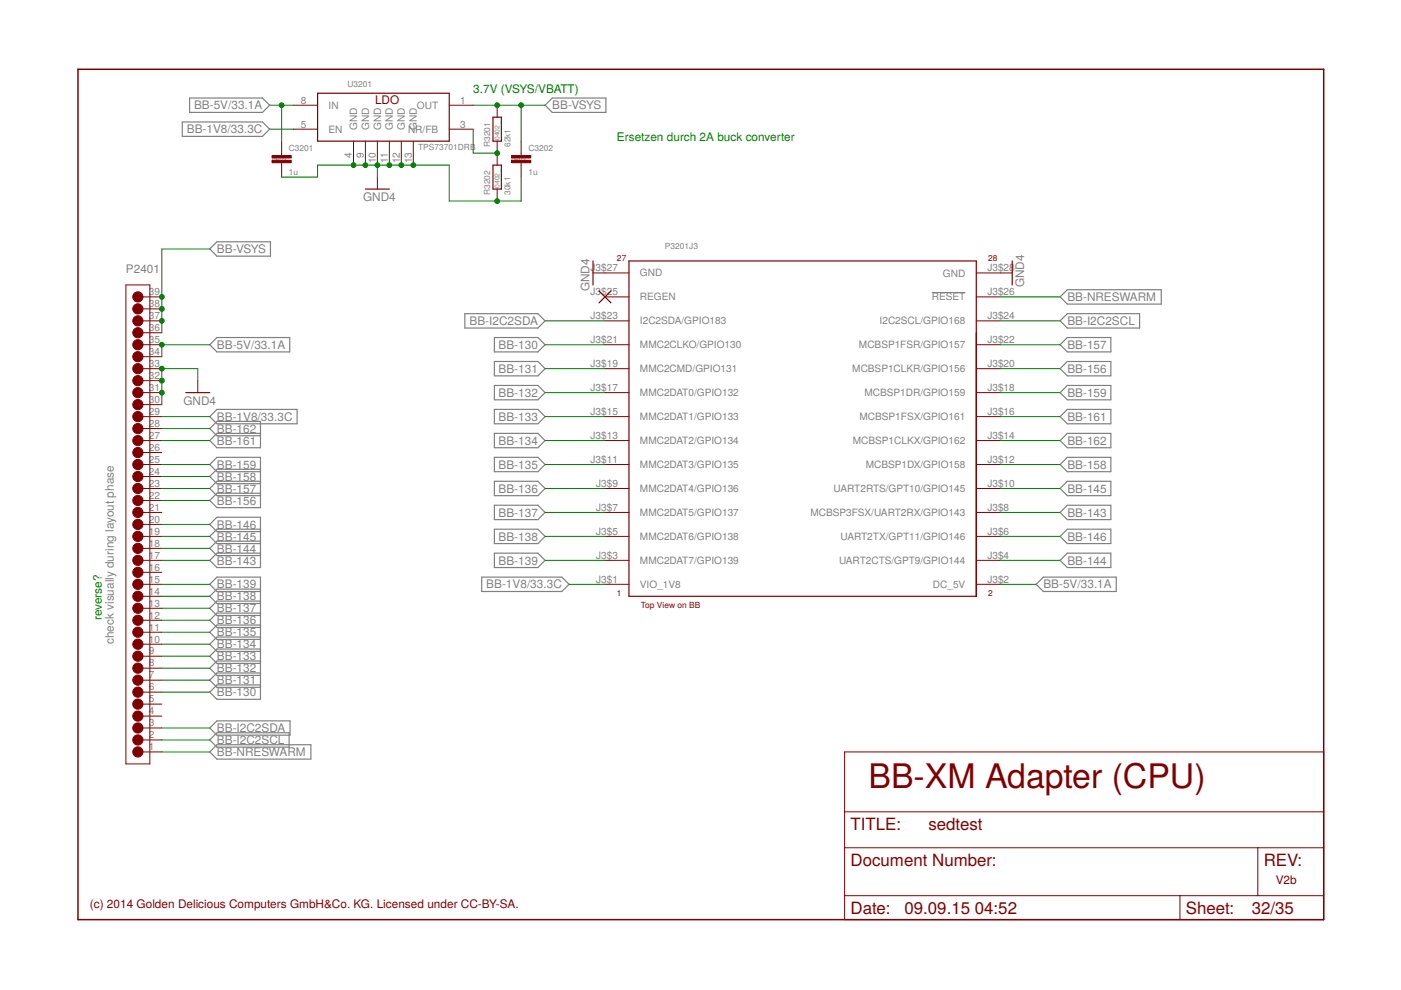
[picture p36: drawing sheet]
<svg xmlns="http://www.w3.org/2000/svg" width="297mm" height="210mm" viewBox="0 0 297 210" stroke-linecap="round" stroke-linejoin="round" font-family="sans-serif">
<defs><g id="words">
<text font-size="7.2" fill="#800000" x="184.1" y="167.1">BB-XM Adapter (CPU)</text>
<g font-size="3.6" fill="#800000">
<text x="180.3" y="175.9">TITLE:</text>
<text x="196.8" y="175.9">sedtest</text>
<text x="180.3" y="183.6">Document Number:</text>
<text x="267.9" y="183.6">REV:</text>
<text x="180.3" y="193.7">Date:</text>
<text x="191.8" y="193.7">09.09.15</text>
<text x="206.7" y="193.7">04:52</text>
<text x="251.4" y="193.7">Sheet:</text>
<text x="265.4" y="193.7">32/35</text>
</g>
<g font-size="2.5" fill="#808080">
<text x="41.1" y="23.2">BB-5V/33.1A</text>
<text x="117.1" y="23.2">BB-VSYS</text>
<text x="39.6" y="28.3">BB-1V8/33.3C</text>
<text x="77" y="42.6">GND4</text>
<text x="46" y="53.7">BB-VSYS</text>
<text x="26.7" y="57.9">P2401</text>
<text x="125" y="61.8" transform="rotate(-90 125 61.8)">GND4</text>
<text x="217.2" y="60.9" transform="rotate(-90 217.2 60.9)">GND4</text>
<text x="226.3" y="63.8">BB-NRESWARM</text>
<text x="99.6" y="68.9">BB-I2C2SDA</text>
<text x="226.3" y="68.9">BB-I2C2SCL</text>
<text x="46" y="74">BB-5V/33.1A</text>
<text x="105.7" y="74">BB-130</text>
<text x="226.3" y="74">BB-157</text>
<text x="105.7" y="79.1">BB-131</text>
<text x="226.3" y="79.1">BB-156</text>
<text x="38.9" y="85.8">GND4</text>
<text x="46" y="89.2">BB-1V8/33.3C</text>
<text x="105.7" y="84.1">BB-132</text>
<text x="105.7" y="89.2">BB-133</text>
<text x="226.3" y="89.2">BB-161</text>
<text x="226.3" y="84.1">BB-159</text>
<text x="46" y="91.8">BB-162</text>
<text x="46" y="94.3">BB-161</text>
<text x="105.7" y="94.3">BB-134</text>
<text x="226.3" y="94.3">BB-162</text>
<text x="46" y="101.9">BB-158</text>
<text x="46" y="99.4">BB-159</text>
<text x="105.7" y="99.4">BB-135</text>
<text x="226.3" y="99.4">BB-158</text>
<text x="46" y="107">BB-156</text>
<text x="46" y="104.5">BB-157</text>
<text x="105.7" y="104.5">BB-136</text>
<text x="226.3" y="104.5">BB-145</text>
<text x="46" y="112.1">BB-146</text>
<text x="105.7" y="109.5">BB-137</text>
<text x="226.3" y="109.5">BB-143</text>
<text x="46" y="117.2">BB-144</text>
<text x="46" y="119.7">BB-143</text>
<text x="46" y="114.6">BB-145</text>
<text x="105.7" y="114.6">BB-138</text>
<text x="105.7" y="119.7">BB-139</text>
<text x="226.3" y="119.7">BB-144</text>
<text x="226.3" y="114.6">BB-146</text>
<text x="46" y="124.8">BB-139</text>
<text x="103.1" y="124.8">BB-1V8/33.3C</text>
<text x="221.2" y="124.8">BB-5V/33.1A</text>
<text x="46" y="129.9">BB-137</text>
<text x="46" y="127.3">BB-138</text>
<text x="24.1" y="136.6" transform="rotate(-90 24.1 136.6)">check visually during layout phase</text>
<text x="46" y="137.5">BB-134</text>
<text x="46" y="134.9">BB-135</text>
<text x="46" y="132.4">BB-136</text>
<text x="46" y="142.5">BB-132</text>
<text x="46" y="140">BB-133</text>
<text x="46" y="147.6">BB-130</text>
<text x="46" y="145.1">BB-131</text>
<text x="46" y="155.2">BB-I2C2SDA</text>
<text x="46" y="157.8">BB-I2C2SCL</text>
<text x="46" y="160.3">BB-NRESWARM</text>
</g>
<g font-size="2.5" fill="#800000">
<text x="79.5" y="22.1">LDO</text>
<text x="270.5" y="187.4">V2b</text>
<text x="19.1" y="192.4">(c) 2014 Golden Delicious Computers GmbH&amp;Co. KG. Licensed under CC-BY-SA.</text>
</g>
<g font-size="2.5" fill="#008000">
<text x="100.3" y="19.8">3.7V (VSYS/VBATT)</text>
<text x="130.8" y="29.9">Ersetzen durch 2A buck converter</text>
<text x="21.6" y="131.5" transform="rotate(-90 21.6 131.5)">reverse?</text>
</g>
<g font-size="2.1" fill="#808080">
<text x="63.8" y="22">8</text>
<text x="69.7" y="23.1">IN</text>
<text x="88.4" y="23.1">OUT</text>
<text x="97.6" y="22">1</text>
<text x="63.8" y="27">5</text>
<text x="69.7" y="28.2">EN</text>
<text x="75.7" y="27.6" transform="rotate(-90 75.7 27.6)">GND</text>
<text x="78.2" y="27.6" transform="rotate(-90 78.2 27.6)">GND</text>
<text x="80.8" y="27.6" transform="rotate(-90 80.8 27.6)">GND</text>
<text x="83.3" y="27.6" transform="rotate(-90 83.3 27.6)">GND</text>
<text x="85.9" y="27.6" transform="rotate(-90 85.9 27.6)">GND</text>
<text x="86.5" y="28.2">NR/FB</text>
<text x="88.4" y="27.6" transform="rotate(-90 88.4 27.6)">GND</text>
<text x="97.6" y="27">3</text>
<text x="74.6" y="33.5" transform="rotate(-90 74.6 33.5)">4</text>
<text x="77.1" y="33.5" transform="rotate(-90 77.1 33.5)">9</text>
<text x="79.7" y="34.6" transform="rotate(-90 79.7 34.6)">10</text>
<text x="82.2" y="34.6" transform="rotate(-90 82.2 34.6)">11</text>
<text x="84.7" y="34.6" transform="rotate(-90 84.7 34.6)">12</text>
<text x="87.3" y="34.6" transform="rotate(-90 87.3 34.6)">13</text>
<text x="125.2" y="57.5">J</text>
<text x="126.3" y="57.5">3$27</text>
<text x="135.7" y="58.6">GND</text>
<text x="199.9" y="58.6">GND</text>
<text x="209.3" y="57.5">J3$28</text>
<text x="31.6" y="65.1">38</text>
<text x="31.6" y="62.6">39</text>
<text x="125.2" y="62.6">J3$25</text>
<text x="135.7" y="63.7">REGEN</text>
<text x="197.5" y="63.7">RESET</text>
<text x="209.3" y="62.6">J3$26</text>
<text x="31.6" y="70.2">36</text>
<text x="31.6" y="67.7">37</text>
<text x="125.2" y="67.7">J3$23</text>
<text x="135.7" y="68.8">I2C2SDA/GPIO183</text>
<text x="186.5" y="68.8">I2C2SCL/GPIO168</text>
<text x="209.3" y="67.7">J3$24</text>
<text x="31.6" y="77.8">33</text>
<text x="31.6" y="75.3">34</text>
<text x="31.6" y="72.7">35</text>
<text x="125.2" y="77.8">J3$19</text>
<text x="125.2" y="72.7">J3$21</text>
<text x="135.7" y="73.9">MMC2CLKO/GPIO130</text>
<text x="182.1" y="73.9">MCBSP1FSR/GPIO157</text>
<text x="209.3" y="72.7">J3$22</text>
<text x="209.3" y="77.8">J3$20</text>
<text x="31.6" y="82.9">31</text>
<text x="31.6" y="80.4">32</text>
<text x="125.2" y="82.9">J3$17</text>
<text x="135.7" y="78.9">MMC2CMD/GPIO131</text>
<text x="180.7" y="78.9">MCBSP1CLKR/GPIO156</text>
<text x="209.3" y="82.9">J3$18</text>
<text x="31.6" y="88">29</text>
<text x="31.6" y="85.4">30</text>
<text x="125.2" y="88">J3$15</text>
<text x="135.7" y="89.1">MMC2DAT1/GPIO133</text>
<text x="135.7" y="84">MMC2DAT0/GPIO132</text>
<text x="182.2" y="89.1">MCBSP1FSX/GPIO161</text>
<text x="183.3" y="84">MCBSP1DR/GPIO159</text>
<text x="209.3" y="88">J3$16</text>
<text x="31.6" y="95.6">26</text>
<text x="31.6" y="93.1">27</text>
<text x="31.6" y="90.5">28</text>
<text x="125.2" y="93.1">J3$13</text>
<text x="135.7" y="94.2">MMC2DAT2/GPIO134</text>
<text x="180.8" y="94.2">MCBSP1CLKX/GPIO162</text>
<text x="209.3" y="93.1">J3$14</text>
<text x="31.6" y="100.7">24</text>
<text x="31.6" y="98.1">25</text>
<text x="125.2" y="98.1">J3$11</text>
<text x="135.7" y="99.3">MMC2DAT3/GPIO135</text>
<text x="183.6" y="99.3">MCBSP1DX/GPIO158</text>
<text x="209.3" y="98.1">J3$12</text>
<text x="31.6" y="105.8">22</text>
<text x="31.6" y="103.2">23</text>
<text x="126.4" y="103.2">J3$9</text>
<text x="135.7" y="104.3">MMC2DAT4/GPIO136</text>
<text x="176.7" y="104.3">UART2RTS/GPT10/GPIO145</text>
<text x="209.3" y="103.2">J3$10</text>
<text x="31.6" y="113.4">19</text>
<text x="31.6" y="110.8">20</text>
<text x="31.6" y="108.3">21</text>
<text x="126.4" y="113.4">J3$5</text>
<text x="126.4" y="108.3">J3$7</text>
<text x="135.7" y="109.4">MMC2DAT5/GPIO137</text>
<text x="171.8" y="109.4">MCBSP3FSX/UART2RX/GPIO143</text>
<text x="209.3" y="108.3">J3$8</text>
<text x="209.3" y="113.4">J3$6</text>
<text x="31.6" y="118.5">17</text>
<text x="31.6" y="115.9">18</text>
<text x="126.4" y="118.5">J3$3</text>
<text x="135.7" y="119.6">MMC2DAT7/GPIO139</text>
<text x="135.7" y="114.5">MMC2DAT6/GPIO138</text>
<text x="177.9" y="119.6">UART2CTS/GPT9/GPIO144</text>
<text x="178.2" y="114.5">UART2TX/GPT11/GPIO146</text>
<text x="209.3" y="118.5">J3$4</text>
<text x="31.6" y="123.5">15</text>
<text x="31.6" y="121">16</text>
<text x="126.4" y="123.5">J3$1</text>
<text x="135.7" y="124.6">VIO_1V8</text>
<text x="197.8" y="124.6">DC_5V</text>
<text x="209.3" y="123.5">J3$2</text>
<text x="31.6" y="131.1">12</text>
<text x="31.6" y="128.6">13</text>
<text x="31.6" y="126.1">14</text>
<text x="31.6" y="136.2">10</text>
<text x="31.6" y="133.7">11</text>
<text x="31.6" y="143.8">7</text>
<text x="31.6" y="141.3">8</text>
<text x="31.6" y="138.8">9</text>
<text x="31.6" y="148.9">5</text>
<text x="31.6" y="146.4">6</text>
<text x="31.6" y="154">3</text>
<text x="31.6" y="151.5">4</text>
<text x="31.6" y="156.5">2</text>
<text x="31.6" y="159.1">1</text>
</g>
<g font-size="1.8" fill="#808080">
<text x="73.7" y="18.5">U3201</text>
<text x="61.2" y="32.1">C3201</text>
<text x="88.7" y="31.7">TPS73701DRB</text>
<text x="103.9" y="31.2" transform="rotate(-90 103.9 31.2)">R3201</text>
<text x="108.2" y="31.2" transform="rotate(-90 108.2 31.2)">62k1</text>
<text x="112" y="32.1">C3202</text>
<text x="61.2" y="37.2">1u</text>
<text x="103.9" y="41.4" transform="rotate(-90 103.9 41.4)">R3202</text>
<text x="108.2" y="41.4" transform="rotate(-90 108.2 41.4)">30k1</text>
<text x="112" y="37.2">1u</text>
<text x="141" y="52.8">P3201J3</text>
</g>
<g font-size="1.8" fill="#800000">
<text x="130.8" y="55.3">27</text>
<text x="209.5" y="55.3">28</text>
<text x="130.8" y="126.4">1</text>
<text x="135.9" y="129">Top View on BB</text>
<text x="209.5" y="126.4">2</text>
</g>
<g font-size="1.4" fill="#808080">
<text x="105.9" y="29.7" transform="rotate(-90 105.9 29.7)">0402</text>
<text x="57.7" y="34.2">0603</text>
<text x="108.5" y="34.2">0603</text>
<text x="105.9" y="39.8" transform="rotate(-90 105.9 39.8)">0402</text>
</g>
</g></defs>
<path d="M197.5 62h7.2" fill="none" stroke="#808080" stroke-width=".21"/>
<g fill="none" stroke="#808080" stroke-width=".25">
<path d="M38.7 25.9h16.9l1.6 1.5-1.6 1.5h-16.9zM40.2 20.8h15.4l1.6 1.5-1.6 1.5h-15.4zM115.6 22.3l1.5-1.5h11.4v3h-11.4zM44.5 52.8l1.5-1.5h11.3v3h-11.3zM46 71.6h15.4v3h-15.4l-1.5-1.5zM98.6 66.5h15.4l1.6 1.5-1.6 1.6h-15.4zM104.8 71.6h9.2l1.6 1.5-1.6 1.5h-9.2zM104.8 76.6h9.2l1.6 1.6-1.6 1.5h-9.2zM224.8 68l1.5-1.5h15.3v3.1h-15.3zM224.8 78.2l1.5-1.6h9.2v3.1h-9.2zM224.8 62.9l1.5-1.5h19.9v3.1h-19.9zM226.3 71.6h9.2v3h-9.2l-1.5-1.5z"/>
<path d="M44.5 88.3l1.5-1.5h17v3.1h-17zM55.2 91.9h-9.2l-1.5 1.5 1.5 1.5h9.2v-5.6h-9.2l-1.5 1.6 1.5 1.5h9.2M55.2 99.5h-9.2l-1.5 1.5 1.5 1.6h9.2M104.8 86.8h9.2l1.6 1.5-1.6 1.6h-9.2zM104.8 81.7h9.2l1.6 1.5-1.6 1.6h-9.2zM104.8 91.9h9.2l1.6 1.5-1.6 1.5h-9.2zM104.8 97h9.2l1.6 1.5-1.6 1.5h-9.2zM224.8 83.2l1.5-1.5h9.2v3.1h-9.2zM224.8 93.4l1.5-1.5h9.2v3h-9.2zM224.8 98.5l1.5-1.5h9.2v3h-9.2zM226.3 86.8h9.2v3.1h-9.2l-1.5-1.6zM55.2 100h-9.2l-1.5-1.5 1.5-1.5h9.2v10.6h-9.2l-1.5-1.5 1.5-1.5h9.2"/>
<path d="M55.2 112.7h-9.2l-1.5-1.5 1.5-1.5h9.2v10.6h-9.2l-1.5-1.5 1.5-1.5h9.2M55.2 102h-9.2l-1.5 1.6 1.5 1.5h9.2M55.2 112.2h-9.2l-1.5 1.5 1.5 1.6h9.2M55.2 114.7h-9.2l-1.5 1.6 1.5 1.5h9.2M104.8 117.3h9.2l1.6 1.5-1.6 1.5h-9.2zM104.8 102h9.2l1.6 1.6-1.6 1.5h-9.2zM104.8 107.1h9.2l1.6 1.5-1.6 1.6h-9.2zM104.8 112.2h9.2l1.6 1.5-1.6 1.6h-9.2zM224.8 118.8l1.5-1.5h9.2v3h-9.2zM224.8 103.6l1.5-1.6h9.2v3.1h-9.2zM224.8 108.6l1.5-1.5h9.2v3.1h-9.2zM224.8 113.7l1.5-1.5h9.2v3.1h-9.2z"/>
<path d="M55.2 125.4h-9.2l-1.5-1.5 1.5-1.5h9.2v25.9h-9.2l-1.5-1.6 1.5-1.5h9.2M55.2 137.6h-9.2l-1.5 1.5 1.5 1.6h9.2M55.2 135.1h-9.2l-1.5 1.5 1.5 1.5h9.2M55.2 132.5h-9.2l-1.5 1.5 1.5 1.6h9.2M55.2 130h-9.2l-1.5 1.5 1.5 1.5h9.2M55.2 127.4h-9.2l-1.5 1.6 1.5 1.5h9.2M55.2 124.9h-9.2l-1.5 1.5 1.5 1.6h9.2M102.1 122.4h17l1.5 1.5-1.5 1.5h-17zM219.7 123.9l1.5-1.5h15.5v3h-15.5zM44.5 154.3l1.5-1.5h15.5v3.1h-15.5zM44.5 159.4l1.5-1.5h19.9v3.1h-19.9zM44.5 156.9l1.5-1.5h15.3v3h-15.3z"/>
<path d="M55.2 142.7h-9.2l-1.5 1.5 1.5 1.5h9.2M55.2 140.1h-9.2l-1.5 1.6 1.5 1.5h9.2"/>
</g>
<g fill="none" stroke="#800000" stroke-width=".21">
<path d="M59.7 29.9v3.1M59.7 34.5v3M62.3 22.3h5M62.3 27.4h5M75 29.9v5.1M77.5 29.9v5.1M80 29.9v5.1M80 37.5v2.6M82.5 29.9v5.1M85.1 29.9v5.1M87.6 29.9v5.1M95.2 22.3h5.1"/>
<path d="M95.2 27.4h5.1M105.4 22.3v2.5M105.4 29.9v5.1M110.5 29.9v3.1M110.5 34.5v3M105.4 40.1v2.5M125.7 57.9h7.6M207 57.9h7.6M26.7 60.4h5.1v101.6h-5.1zM29.2 62.9h5.1M29.2 68h5.1M29.2 73.1h5.1"/>
<path d="M29.2 78.2h5.1M29.2 75.6h5.1M29.2 70.5h5.1M29.2 65.5h5.1M128.3 62.9h5M128.3 68h5M128.3 73.1h5M128.3 78.2h5M207 62.9h5.1M207 68h5.1M207 73.1h5.1M207 78.2h5.1"/>
<path d="M29.2 93.4h5.1M29.2 83.2h5.1M29.2 88.3h5.1M29.2 98.5h5.1M29.2 95.9h5.1M29.2 90.9h5.1M29.2 85.8h5.1M29.2 80.7h5.1M41.9 80.7v2.5M128.3 93.4h5M128.3 83.2h5M128.3 88.3h5"/>
<path d="M128.3 98.5h5M207 93.4h5.1M207 83.2h5.1M207 88.3h5.1M207 98.5h5.1M29.2 103.6h5.1M29.2 108.6h5.1M29.2 113.7h5.1M29.2 118.8h5.1M29.2 116.3h5.1M29.2 111.2h5.1M29.2 106.1h5.1"/>
<path d="M29.2 101h5.1M128.3 103.6h5M128.3 108.6h5M128.3 113.7h5M128.3 118.8h5M207 103.6h5.1M207 108.6h5.1M207 113.7h5.1M207 118.8h5.1M29.2 123.9h5.1M29.2 139.1h5.1M29.2 136.6h5.1"/>
<path d="M29.2 134h5.1M29.2 131.5h5.1M29.2 129h5.1M29.2 126.4h5.1M29.2 121.3h5.1M128.3 123.9h5M207 123.9h5.1M29.2 159.4h5.1M29.2 156.9h5.1M29.2 154.3h5.1M29.2 151.8h5.1M29.2 149.3h5.1"/>
<path d="M29.2 146.7h5.1M29.2 144.2h5.1M29.2 141.7h5.1M179.1 159.4h101.5v35.6h-101.5zM179.1 179.7h101.5M179.1 172.1h101.5M266.7 179.7v10.2M179.1 189.9h101.5M250.2 189.9v5.1"/>
</g>
<path d="M16.5 14.7h264.1v180.3h-264.1z" fill="none" stroke="#800000" stroke-width=".32"/>
<path d="M67.3 19.8h27.9v10.1h-27.9zM104.5 24.8h1.8v5.1h-1.8zM104.5 35h1.8v5.1h-1.8zM77.5 40.1h5M125.7 55.3v5.1M133.3 55.3h73.7v71.1h-73.7zM214.6 55.3v5.1M127 61.7l2.5 2.5M129.5 61.7l-2.5 2.5M39.4 83.2h5.1" fill="none" stroke="#800000" stroke-width=".25"/>
<g fill="#800000" stroke="#800000" stroke-width=".21">
<circle cx="29.2" cy="156.9" r="1.08"/>
<circle cx="29.2" cy="154.3" r="1.08"/>
<circle cx="29.2" cy="151.8" r="1.08"/>
<circle cx="29.2" cy="149.3" r="1.08"/>
<circle cx="29.2" cy="146.7" r="1.08"/>
<circle cx="29.2" cy="144.2" r="1.08"/>
<circle cx="29.2" cy="141.7" r="1.08"/>
<circle cx="29.2" cy="139.1" r="1.08"/>
<circle cx="29.2" cy="136.6" r="1.08"/>
<circle cx="29.2" cy="134" r="1.08"/>
<circle cx="29.2" cy="131.5" r="1.08"/>
<circle cx="29.2" cy="129" r="1.08"/>
<circle cx="29.2" cy="126.4" r="1.08"/>
<circle cx="29.2" cy="123.9" r="1.08"/>
<circle cx="29.2" cy="121.3" r="1.08"/>
<circle cx="29.2" cy="118.8" r="1.08"/>
<circle cx="29.2" cy="116.3" r="1.08"/>
<circle cx="29.2" cy="113.7" r="1.08"/>
<circle cx="29.2" cy="111.2" r="1.08"/>
<circle cx="29.2" cy="108.6" r="1.08"/>
<circle cx="29.2" cy="106.1" r="1.08"/>
<circle cx="29.2" cy="103.6" r="1.08"/>
<circle cx="29.2" cy="101" r="1.08"/>
<circle cx="29.2" cy="98.5" r="1.08"/>
<circle cx="29.2" cy="95.9" r="1.08"/>
<circle cx="29.2" cy="93.4" r="1.08"/>
<circle cx="29.2" cy="90.9" r="1.08"/>
<circle cx="29.2" cy="88.3" r="1.08"/>
<circle cx="29.2" cy="85.8" r="1.08"/>
<circle cx="29.2" cy="83.2" r="1.08"/>
<circle cx="29.2" cy="80.7" r="1.08"/>
<circle cx="29.2" cy="78.2" r="1.08"/>
<circle cx="29.2" cy="75.6" r="1.08"/>
<circle cx="29.2" cy="73.1" r="1.08"/>
<circle cx="29.2" cy="70.5" r="1.08"/>
<circle cx="29.2" cy="68" r="1.08"/>
<circle cx="29.2" cy="65.5" r="1.08"/>
<circle cx="29.2" cy="62.9" r="1.08"/>
<circle cx="29.2" cy="159.4" r="1.08"/>
</g>
<g fill="#800000" stroke="#800000" stroke-width=".21">
<path d="M108.5 34h4v.5h-4z"/>
<path d="M108.5 33h4v.5h-4z"/>
<path d="M57.7 34h4v.5h-4z"/>
<path d="M57.7 33h4v.5h-4z"/>
</g>
<g fill="none" stroke="#008000" stroke-width=".21">
<path d="M57.2 22.3h5.1M57.2 27.4h5.1M59.7 22.3v7.6M59.7 37.5h7.6v-2.5h27.9v7.6h15.3v-5.1M80 35v2.5M100.3 22.3h15.3M100.3 27.4v5.1h5.1M110.5 22.3v7.6M44.5 52.8h-10.2v17.7M44.5 73.1h-10.2v2.5M115.6 73.1h12.7M115.6 78.2h12.7"/>
<path d="M115.6 68h12.7M212.1 73.1h12.7M212.1 78.2h12.7M212.1 68h12.7M212.1 62.9h12.7M34.3 88.3h10.2M34.3 93.4h10.2M34.3 98.5h10.2M34.3 90.9h10.2M41.9 80.7v-2.5h-7.6v7.6M115.6 88.3h12.7M115.6 83.2h12.7"/>
<path d="M115.6 93.4h12.7M115.6 98.5h12.7M212.1 88.3h12.7M212.1 83.2h12.7M212.1 93.4h12.7M212.1 98.5h12.7M34.3 103.6h10.2M34.3 113.7h10.2M34.3 118.8h10.2M34.3 116.3h10.2M34.3 111.2h10.2M34.3 101h10.2"/>
<path d="M34.3 106.1h10.2M115.6 103.6h12.7M115.6 108.6h12.7M115.6 113.7h12.7M115.6 118.8h12.7M212.1 103.6h12.7M212.1 108.6h12.7M212.1 113.7h12.7M212.1 118.8h12.7M34.3 123.9h10.2M34.3 139.1h10.2M34.3 136.6h10.2"/>
<path d="M34.3 134h10.2M34.3 131.5h10.2M34.3 129h10.2M34.3 126.4h10.2M120.6 123.9h7.7M212.1 123.9h7.6M34.3 154.3h10.2M34.3 146.7h10.2M34.3 144.2h10.2M34.3 141.7h10.2M34.3 156.9h10.2M34.3 159.4h10.2"/>
</g>
<g fill="#008000" stroke="#008000" stroke-width=".21">
<circle cx="59.7" cy="22.3" r=".51"/>
<circle cx="34.3" cy="73.1" r=".51"/>
<circle cx="77.5" cy="35" r=".51"/>
<circle cx="80" cy="35" r=".51"/>
<circle cx="82.5" cy="35" r=".51"/>
<circle cx="85.1" cy="35" r=".51"/>
<circle cx="87.6" cy="35" r=".51"/>
<circle cx="105.4" cy="42.6" r=".51"/>
<circle cx="75" cy="35" r=".51"/>
<circle cx="34.3" cy="78.2" r=".51"/>
<circle cx="34.3" cy="80.7" r=".51"/>
<circle cx="34.3" cy="83.2" r=".51"/>
<circle cx="105.4" cy="22.3" r=".51"/>
<circle cx="110.5" cy="22.3" r=".51"/>
<circle cx="34.3" cy="65.5" r=".51"/>
<circle cx="34.3" cy="68" r=".51"/>
<circle cx="34.3" cy="62.9" r=".51"/>
<circle cx="105.4" cy="32.5" r=".51"/>
</g>
<use href="#words"/>
</svg>
